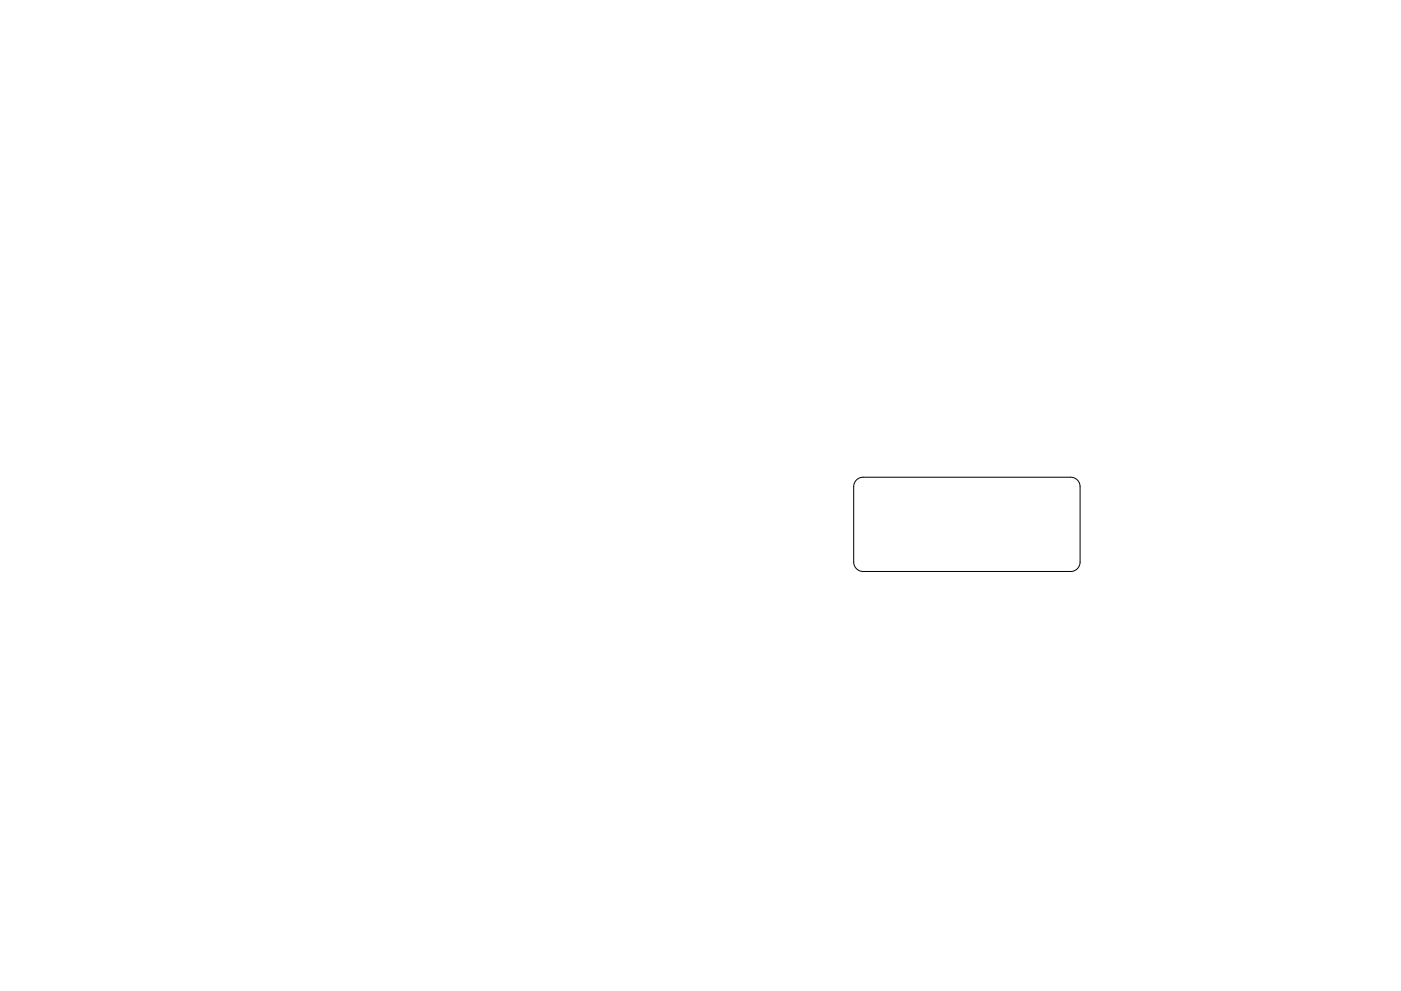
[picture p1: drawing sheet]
<svg xmlns="http://www.w3.org/2000/svg" width="297mm" height="210mm" viewBox="0 0 297 210" stroke-linecap="round" stroke-linejoin="round" font-family="sans-serif">
<path d="M181.6 101.8l.7-.4 .7-.2h44a2 2 0 0 1 2 2v16a2 2 0 0 1-2 2h-44a2 2 0 0 1-2-2v-16l.2-.8z" fill="none" stroke="#000" stroke-width=".21"/>
</svg>
